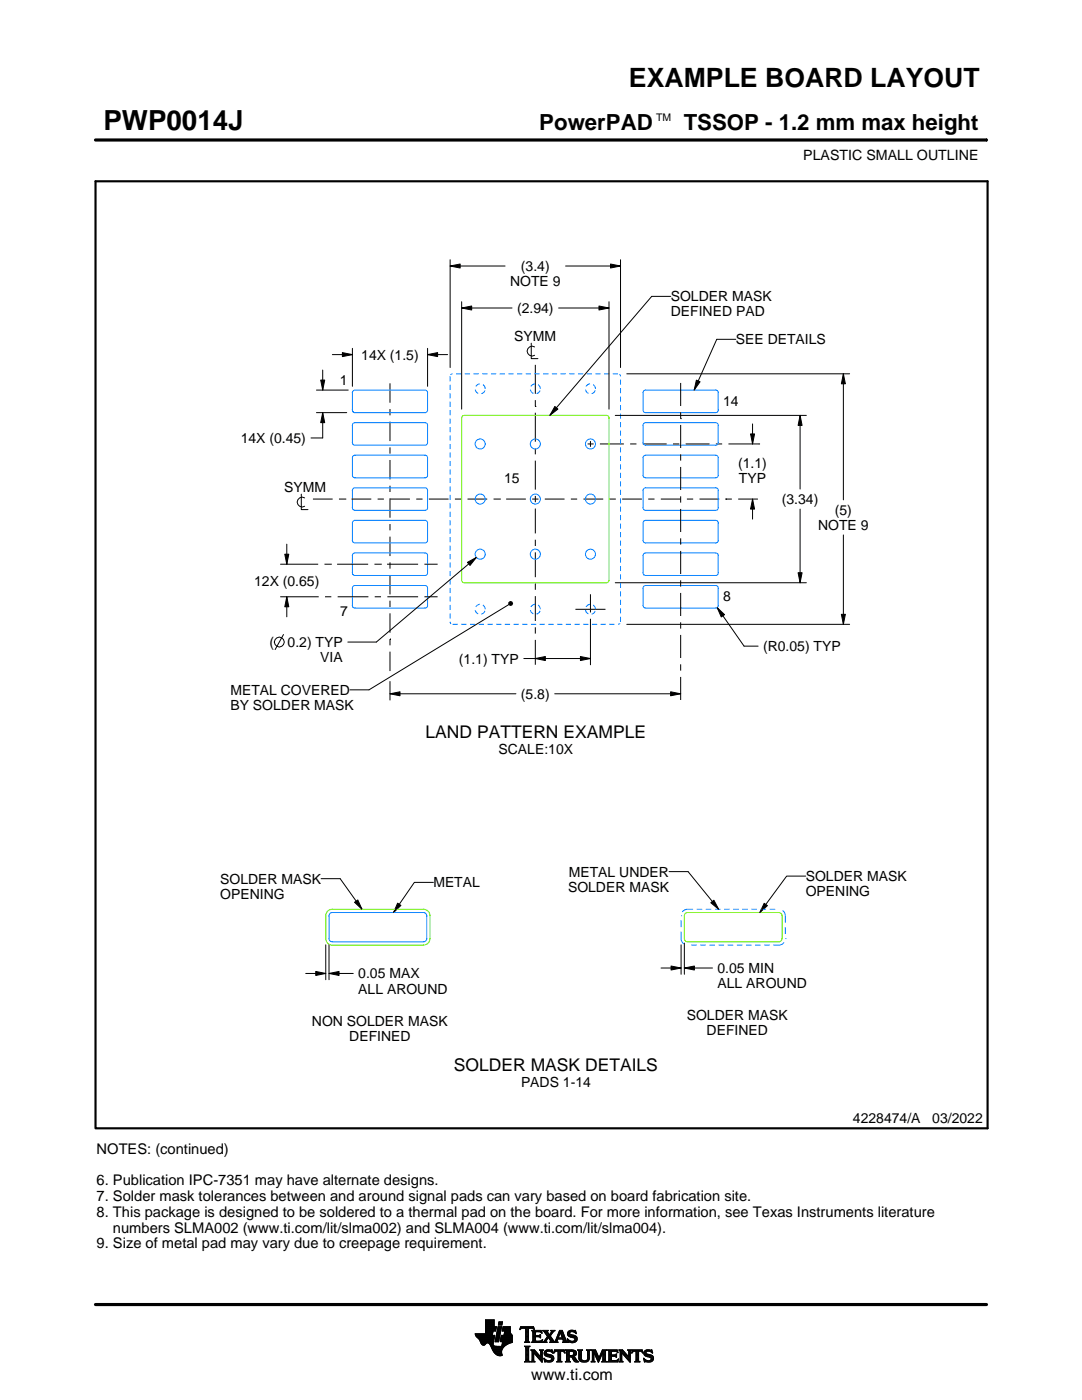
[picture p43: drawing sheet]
<svg xmlns="http://www.w3.org/2000/svg" width="216mm" height="279mm" viewBox="0 0 216 279" stroke-linecap="round" stroke-linejoin="round" font-family="sans-serif">
<defs><g id="words">
<text font-size="5.5" x="20.6" y="26">PWP0014J</text>
<text font-size="5.3" x="125.5" y="17.4">EXAMPLE BOARD LAYOUT</text>
<g font-size="4.4">
<text x="107.6" y="26">PowerPAD</text>
<text x="136.4" y="26">TSSOP - 1.2 mm max height</text>
</g>
<g font-size="3.5">
<text x="84.9" y="147.3">LAND PATTERN EXAMPLE</text>
<text x="90.6" y="213.7">SOLDER MASK DETAILS</text>
</g>
<text font-size="3.2" x="106" y="275.3">www.ti.com</text>
<g font-size="2.9">
<text x="19.3" y="230.2">NOTES: (continued)</text>
<text x="19.3" y="236.5">6. Publication IPC-7351 may have alternate designs.</text>
<text x="19.3" y="239.7">7. Solder mask tolerances between and around signal pads can vary based on board fabrication site.</text>
<text x="19.3" y="242.8">8. This package is designed to be soldered to a thermal pad on the board. For more information, see Texas Instruments literature</text>
<text x="22.5" y="246">numbers SLMA002 (www.ti.com/lit/slma002) and SLMA004 (www.ti.com/lit/slma004).</text>
<text x="19.3" y="249.1">9. Size of metal pad may vary due to creepage requirement.</text>
</g>
<g font-size="2.8">
<text x="160.3" y="32">PLASTIC SMALL OUTLINE</text>
<text x="101.8" y="57.1">NOTE 9</text>
<text x="103.9" y="54.1">(3.4)</text>
<text x="103.2" y="62.5">(2.94)</text>
<text x="133.8" y="60.1">SOLDER MASK</text>
<text x="133.8" y="63.1">DEFINED PAD</text>
<text x="72.1" y="71.8">14X (1.5)</text>
<text x="102.6" y="68.1">SYMM</text>
<text x="146.8" y="68.7">SEE DETAILS</text>
<text x="67.8" y="76.8">1</text>
<text x="144.3" y="81.1">14</text>
<text x="48" y="88.4">14X (0.45)</text>
<text x="147.3" y="93.5">(1.1)</text>
<text x="56.7" y="98.2">SYMM</text>
<text x="100.6" y="96.4">15</text>
<text x="147.5" y="96.5">TYP</text>
<text x="156" y="100.6">(3.34)</text>
<text x="163.2" y="105.8">NOTE 9</text>
<text x="166.6" y="102.8">(5)</text>
<text x="50.7" y="116.9">12X (0.65)</text>
<text x="67.9" y="123">7</text>
<text x="144.3" y="120">8</text>
<text x="53.8" y="129.1">(</text>
<text x="57.4" y="129.1">0.2) TYP</text>
<text x="152.3" y="130">(R0.05) TYP</text>
<text x="63.9" y="132.1">VIA</text>
<text x="91.6" y="132.4">(1.1) TYP</text>
<text x="46" y="138.7">METAL COVERED</text>
<text x="46" y="141.7">BY SOLDER MASK</text>
<text x="103.9" y="139.5">(5.8)</text>
<text x="99.5" y="150.4">SCALE:10X</text>
<text x="43.9" y="176.4">SOLDER MASK</text>
<text x="43.9" y="179.4">OPENING</text>
<text x="86.5" y="177.1">METAL</text>
<text x="113.3" y="178">SOLDER MASK</text>
<text x="113.5" y="175">METAL UNDER</text>
<text x="160.8" y="175.8">SOLDER MASK</text>
<text x="160.8" y="178.8">OPENING</text>
<text x="71.5" y="195.3">0.05 MAX</text>
<text x="143.2" y="194.2">0.05 MIN</text>
<text x="143.2" y="197.2">ALL AROUND</text>
<text x="71.5" y="198.3">ALL AROUND</text>
<text x="137" y="203.6">SOLDER MASK</text>
<text x="62.2" y="204.7">NON SOLDER MASK</text>
<text x="69.7" y="207.7">DEFINED</text>
<text x="141" y="206.6">DEFINED</text>
<text x="104" y="216.8">PADS 1-14</text>
<text x="170.2" y="224.2">4228474/A</text>
<text x="186" y="224.2">03/2022</text>
</g>
<text font-size="2.1" x="130.9" y="24.2">TM</text>
</g></defs>
<g fill="none" stroke="#000" stroke-width=".2">
<path d="M19.1 27.9h177.7M196.8 27.7v.5M89.8 53.1l2-.4v.8zM89.8 51.8v21.6M89.8 53.1h11M112.9 53.1h10.9M121.8 52.7l2 .4-2 .4zM123.8 51.8v21.6M133.8 59.1h-3.8l-20.3 23.8M63.1 77.9h6.4M64 75.9h.8l-.4 2zM64.4 73.9v4"/>
<path d="M66.3 70.8h4M68.3 70.4l2 .4-2 .4zM70.3 69.5v7.6M77.8 76.5v3.9M85.3 70.8l2-.4v.8zM85.3 69.5v7.6M85.3 70.8h4M92.1 61.5l2-.4v.8zM92.1 60.2v21.5M92.1 61.5h10.1M106 68.5v3.1h1.3M106.7 69.2a.98 .98 0 0 0-1.5 .9 .98 .98 0 0 0 1.5 .8"/>
<path d="M106.8 72.8v5.8M106.8 79.9v1.2M111.5 61.5h10M119.5 61.1l2 .4-2 .4zM121.5 60.2v21.5M125.1 74.6h44.4M135.8 76.4v4.6M139 75.9l.7 .3-1.2 1.7zM146.8 67.7h-3.8l-4.5 10.2M168.3 74.6l.4 2h-.8zM168.3 74.6v25.2M60.1 98.6v3.1h1.4"/>
<path d="M60.8 99.4a.98 .98 0 0 0-1.5 .8 .98 .98 0 0 0 1.5 .8M62.4 99.6h4M63.1 82.4h6.1M64.4 82.4l.4 2h-.8zM64.4 82.4v5h-2.3M67.6 99.6h1.3M68.9 99.6h.1M70.2 99.6h3.9M75.3 99.6h1.3M77.8 81.6v1.3M77.8 84.1v3.9M77.8 89.3v1.2"/>
<path d="M77.8 91.8v3.9M77.8 96.9v1.3M77.8 99.4v3.9M77.9 99.6h3.9M83.1 99.6h1.2M85.6 99.6h3.9M90.8 99.6h1.2M93.3 99.6h3.9M98.5 99.6h1.2M99.7 99.6h.1M101 99.6h3.9M106.2 99.6h1.2"/>
<path d="M106.8 81.1h.1M106.8 82.4v5.8M106.8 89.4v1.3M106.8 91.9v5.8M106.8 99v1.2M108.7 99.6h3.9M110.7 81.1l.6 .5-1.6 1.3zM113.9 99.6h1.3M116.4 99.6h4M117.2 88.6h1.2M117.8 88v1.2M119.7 88.6h4.8"/>
<path d="M121.6 99.6h1.3M122.8 82.9h38.1M124.1 99.6h4M125.7 88.6h1.3M128.3 88.6h4.7M129.3 99.6h1.3M131.9 99.6h3.9M134.3 88.6h1.2M135.8 83.5h.1M135.8 82.3v1.2M135.8 84.8v4.6M135.8 90.7v1.2"/>
<path d="M135.8 93.2v4.6M135.8 99.1v1.2M136.8 88.6h4.8M137.1 99.6h1.2M139.6 99.6h3.9M142.8 88.6h1.3M144.8 99.6h.1M144.8 99.6h1.2M145.4 88.6h6.3M147.3 99.6h3.9M149.8 86.6h.8l-.4 2zM150.2 99.6l.4 2h-.8z"/>
<path d="M150.2 84.6v4M150.2 99.6v4M159.6 82.9l.4 2h-.8zM159.6 82.9v14.7M56 119.1h7.6M56 112.6h7.5M56.8 110.6h.8l-.4 2zM57.2 119.1l.4 2h-.8zM57.2 108.6v4M57.2 119.1v4M64.7 112.6h1.3M64.9 119.1h1.2"/>
<path d="M66 112.6h.1M67.3 112.6h6.2M67.4 119.1h6.1M74.7 112.6h1.3M74.8 119.1h1.2M76 112.6h.1M77.2 112.6h6.2M77.3 119.1h6.1M77.8 104.6v1.2M77.8 107.1v3.9M77.8 112.2v1.3M77.8 114.7v3.9"/>
<path d="M77.8 119.9v1.2M84.7 119.1h2.6M84.7 112.6h2.6M93.3 112.2l1.8-1-1.3 1.6zM95.1 111.2l-20 16.9h-5.7M106.8 101.5v5M106.8 107.7v1.3M106.8 110.2v5M106.8 116.4v1.3M106.8 119v4.9M117.8 118.6v3.6M122.8 116.3h38.1"/>
<path d="M135.8 101.6v4.6M135.8 107.4v1.3M135.8 109.9v4.7M135.8 115.8v1.3M135.8 118.3v4.6M159.2 114.3h.8l-.4 2zM159.6 101.6v14.7M168.3 106.8v17.8M56.6 126.6l-1.7 3M77.8 138.5l2-.4v.8zM77.8 127.5h.1M77.8 122.4v3.9"/>
<path d="M77.8 127.5v1.3M77.8 130v3.9M77.8 136v3.7M77.8 138.5h25.1M101.5 120.3l.3-.3 .3 .1 .2 .3-.2 .4h-.3l-.3-.2zM101.5 120.6l-27.9 17.1h-3.8M104.5 131.4h13.3M106.8 131.4l2-.4v.8zM106.8 125.2v1.2M106.8 127.7v5M110.7 138.5h25.1M114.8 121.6h6"/>
<path d="M115.8 131l2 .4-2 .4zM117.8 123.5v9.2M125.1 124.6h44.4M133.8 138.1l2 .4-2 .4zM135.8 124.2v1.3M135.8 126.7v4.6M135.8 132.6v1.2M135.8 135.1v4.6M143.1 121.3l1.5 1.4-.7 .4zM143.1 121.3l5.4 7.7h2.8M167.9 122.6h.8l-.4 2zM64.1 175.4h3.8l4.3 6.1"/>
<path d="M86.5 176.1h-3.8l-4.2 6M133.5 174h3.8l6.1 7.5M160.8 174.8h-3.8l-5.4 7.3M61 194.3h4M63 193.9l2 .4-2 .4zM65 188.6v6.9M65.7 194.3l2-.4v.8zM65.7 188.6v6.9M65.7 194.3h4.8M70.7 180.1l.7-.5 .8 1.9zM79.3 180.2l.7 .5-1.5 1.4zM131.9 193.2h4"/>
<path d="M133.9 192.8l2 .4-2 .4zM135.9 188.6v5.8M136.6 193.2l2-.4v.8zM136.6 188.2v6.2M136.6 193.2h5.6M141.8 180.2l.7-.5 .9 1.8zM152.5 180.3l.6 .4-1.5 1.4zM94.8 266.2h3.5M94.8 266.3h3.5M94.9 266.4h3.3M94.9 266.5h3.8l-.2 1.2M94.9 266.5h3.8"/>
<path d="M95 266.6h3.7M95 266.7h3.7M95.1 266.8h3.6M95.2 266.9h3.4M95.3 267h3.3M95.4 267.1h3.2M95.5 267.2h3.1M95.6 267.3h3M95.7 267.4h2.8M95.7 267.5h2.8M95.8 267.6h2.7M95.8 267.7h2.7"/>
<path d="M95.9 267.8h2.6M95.9 267.9h2.5M95.9 268h2.5M96 268h1.1M96 268.1h1M96.1 268.2h.8M96.1 268.3h.7M96.2 268.4h.6M96.3 268.4h.4M96.9 266.1h1.4M96.9 266h1.4M96.9 265.9h1.4"/>
<path d="M96.9 265.8h1.5M96.9 265.7h1.5M96.9 264.7l2.2 .1-.2 .9h-.5l-.2 .8M96.9 265.6h2M96.9 265.5h2M96.9 265.4h2M96.9 265.3h2.1M96.9 265.2h2.1M96.9 265.1h2.1M96.9 265h2.1M96.9 264.9h2.1M96.9 264.8h2.2"/>
<path d="M96.9 264.6h1.7M96.9 264.5h1.7M96.9 264.4h1.7M96.9 264.3h1.7M96.9 264.2h1.7M96.9 264.1h1.7M96.9 264h1.7M96.9 263.9h1.7M96.9 263.8h1.7M96.9 263.7h1.7M96.9 263.6h1.7M96.9 263.5h1.7"/>
<path d="M96.9 263.4h1.7M97.5 268h.9M97.6 268.1h.8M97.7 268.2h.7M97.7 268.3h.7M97.8 268.4h.6M97.9 268.5h.6M97.9 268.6h.7M98 268.7h1.1M98 268.8h2.6M98 268.8h2.5M98.1 268.9h2.3"/>
<path d="M98.1 269h2.3M98.1 269.1h2.2M98.2 269.2h2.1M98.2 269.2h2M98.2 269.3h2M98.3 269.4h1.9M98.3 269.5h1.8M98.4 269.6h1.7M98.4 268v.4l.3 .2 2 .1M98.5 269.7h1.6M98.5 267.7l-.1 .3M98.5 269.8h1.6"/>
<path d="M98.6 269.9h1.5M98.6 264.8v-1.4h-1.7v2.8h-2.1l.1 .3 .8 .9 .6 1h.4l.5-.4 .4 .1 1 1.8 .8 .6h.8l-.1-1.1 .8-.9M98.6 270h1.5M98.7 270h1.4M98.8 270.1h1.3M98.8 267.7h.7M98.8 267.6h.7M98.8 267.5h.7M98.9 270.2h1.2M98.9 267.4h.7M98.9 267.3h.7M98.9 267.2h.7"/>
<path d="M98.9 267.1h.7M98.9 267h.7M98.9 270.3h1.3M99 266.9h.6M99 266.9h.7M99 266.8h.7M99 266.7h.7M99 266.6h.7M99 266.5h.7M99.1 270.4h1.1M99.1 266.4h.7M99.1 266.3h.7"/>
<path d="M99.1 266.2h.7M99.1 266.1h.7M99.1 266h.7M99.2 265.9h.7M99.2 265.8h.7M99.2 270.4h1M99.2 265.7h.7M99.2 265.6h.7M99.2 265.5h.7M99.3 265.4h.6M99.3 265.4h.7M99.3 265.3h.7"/>
<path d="M99.3 265.2h.7M99.3 265.1h.7M99.3 265h.7M99.4 270.5h.8M99.4 264.9h.7M99.4 264.8h.7M99.4 264.8h.7l-.6 3h-.7zM99.4 264.5l.2-.7h.7l-.2 .7h-.7M99.5 264.4h.6M99.5 264.3h.7M99.5 264.2h.7M99.5 264.1h.7"/>
<path d="M99.5 264h.7M99.5 263.9h.7M99.6 263.8h.7M99.8 270.6h.1M99.8 267.7h2.4M99.8 267.6h2.4M99.8 267.5h2.4M99.9 267.4h2.3M99.9 267.3h2.3M99.9 267.2h2.3M99.9 267.1h2.3M99.9 267h2.3"/>
<path d="M99.9 266.9h2.3M100 266.9h2.2M100 266.8h2.2M100 266.7h2.2M100 266.6h2.2M100 266.5h2.2M100.1 268.6h.7M100.2 268.5h.7M100.2 268.4h.8M100.2 268.4h.9M100.2 268.3h1M100.2 268.2h1.2"/>
<path d="M100.2 265.6h1.6M100.2 268.1h1.4M100.2 265.5h1.6M100.2 268h1.6M100.3 265.4h1.5M100.3 268h1.7M100.3 267.9h1.9M100.3 265.3h1.5M100.3 267.8h1.9M100.3 265.2h1.5M100.3 265.1h1.5M100.3 265h1.5"/>
<path d="M100.4 264.9h1.4M100.4 264.8h1.4M100.6 266.5l.1-.8h-.5l.2-.9h1.4l.1 1.1 .3 .6v1.4l-1.3 .6M100.6 266.4h1.5M100.6 266.3h1.4M100.6 266.2h1.4M100.6 266.1h1.3M100.7 266h1.2M100.7 265.9h1.2M100.7 265.8h1.1M100.7 265.7h1.1M102.2 266.5h-2.2l-.2 1.1 .1 .2h.4l-.2 .9"/>
<path d="M103.7 265.3h.1M103.8 265.2h.2M103.8 265h2.8M103.8 264.9h2.7M103.9 264.8h2.6M104.7 267.8h1M104.7 271.8h1.1M104.7 268.7h1M104.8 267.7h.7M104.8 271.7h.8M104.9 265.2h.6M104.9 268.9h.6"/>
<path d="M104.9 267.6h.6M104.9 267.5l-.2 .3M104.9 267.5h.6M104.9 267.4h.6M104.9 267.3h.6M104.9 267.2h.6M104.9 267.1h.6M104.9 267h.6M104.9 266.8h.6M104.9 266.7h.6M104.9 266.6h.6M104.9 266.5h.6"/>
<path d="M104.9 266.4h.6M104.9 266.3h.6M104.9 266.2h.6M104.9 266.1h.6M104.9 265.9h.6M104.9 265.8h.6M104.9 265.7h.6M104.9 265.6h.6M104.9 265.5h.6M104.9 265.4h.6M104.9 265.3h.6M104.9 271.5h.6"/>
<path d="M104.9 269h.6M104.9 271.4h.6M104.9 271.4v-2.4l-.2-.4h1.1l-.3 .4v2.4M104.9 271.4l-.2 .4h1.1l-.3-.4M104.9 271.3h.6M104.9 271.2h.6M104.9 271.1h.6M104.9 271h.6M104.9 270.9h.6M104.9 270.8h.6M104.9 270.6h.6M104.9 270.5h.6"/>
<path d="M104.9 270.4h.6M104.9 270.3h.6M104.9 270.2h.6M104.9 270.1h.6M104.9 270h.6M104.9 269.9h.6M104.9 269.8h.6M104.9 269.6h.6M104.9 269.5h.6M104.9 269.4h.6M104.9 269.3h.6M104.9 269.2h.6"/>
<path d="M104.9 269.1h.6M105.5 267.5l.2 .3M105.5 267.5v-2.3l.7-.1 .4 .3-.1-.6h-2.6l-.1 .6 .4-.3 .7 .1v2.3M105.7 267.8h-1M105.9 271.8h.8M105.9 269.4h.8M106.1 269.5h.7M106.1 267.8h2M106.1 271.7h.5M106.2 269.6h.7M106.2 271.5h.3M106.2 265.6h1.8"/>
<path d="M106.2 269.8h.8M106.2 271.4h.3M106.2 271.4l-.3 .4h.8l-.2-.4M106.2 271.3h.3M106.2 271.2h.3M106.2 271.1h.3M106.2 271h.3M106.2 270.9h.3M106.2 270.8h.3M106.2 270.6h.3M106.2 270.5h.3M106.2 270.4h.3"/>
<path d="M106.2 270.3h.3M106.2 270.2h.3M106.2 270.1h.3M106.2 270h1M106.2 269.9h.9M106.2 269.8v1.6M106.2 269.8l-.3-.4h.8l1.2 1.4M106.3 267.7h1.8M106.3 265.7h1.8M106.3 267.6h.6M106.3 265.8h.6M106.3 267.5l-.2 .3"/>
<path d="M106.3 267.5h.5M106.3 267.4h.5M106.3 267.3h.5M106.3 267.2h.5M106.3 267.1h.5M106.3 267h.5M106.3 266.8h.5M106.3 266.7h1.6M106.3 266.6h1.6M106.3 266.5h.5M106.3 266.4h.5M106.3 266.3h.5"/>
<path d="M106.3 266.2h.5M106.3 266.1h.5M106.3 265.9h.5M106.4 265.2h.2M106.5 270h.1M106.5 270v1.4M106.5 265.3h.1M106.6 270.1h.7M106.7 270.2h.7M106.8 270.3h.7M106.8 265.9l.2-.1h.6l.6 .2-.2-.5h-1.9l.2 .3v1.7M106.8 265.9v.6h.8l.3-.2v.7"/>
<path d="M106.9 270.4h.7M107 270.5h.7M107.1 270.6h.7M107.2 270.8h1M107.3 270.9h.9M107.4 271h.8M107.5 271.1h.7M107.6 271.2h.6M107.6 266.5h.3M107.7 271.3h.5M107.7 269.4h.7M107.7 266.8h.2"/>
<path d="M107.7 267.6h.5M107.8 266.4h.1M107.8 271.4h.4M107.8 267h.1M107.8 265.8h.3M107.8 269.5h.5M107.9 271.5h.3M107.9 269.6h.3M107.9 267l-.3-.2h-.8l.1 .8h.9l.5-.2M107.9 269.8h.3M107.9 270.6h.3M107.9 270.5h.3"/>
<path d="M107.9 270.4h.3M107.9 270.3h.3M107.9 270.2h.3M107.9 270.1h.3M107.9 270h.3M107.9 269.9h.3M107.9 269.8v1M107.9 269.8l-.2-.4h.7l-.2 .4M108 271.7h.2M108 265.9h.1M108 267.5h.2M108.1 271.8h.1"/>
<path d="M108.1 266.1h.1M108.2 267.4h.1M108.2 269.8v2.1l-1.7-1.9M108.2 267.8h.9M108.3 267.4l-.2 .5-2-.1M108.3 265.6h1M108.5 267.7h.5M108.5 271.1l.8 .4h.5l.2-.2-.1-.3-1-.4-.3-.3 .1-.7 .8-.2 .5 .1 .2-.1 .1 .6-.9-.3-.3 .1-.1 .3 1.3 .4 .2 .6M108.5 271.1h.1M108.5 265.7h.7M108.5 271.2h.2M108.6 271.3h.2"/>
<path d="M108.6 270.1h.4M108.6 270h.4M108.6 270.2h.6M108.6 267.6h.4M108.6 271.4h.4M108.6 269.9h.4M108.6 270.3h1M108.6 265.8h.7M108.6 271.5h.8M108.6 269.8h.5M108.7 271.7h1.5M108.7 270.4h1.3"/>
<path d="M108.7 267.5h.3M108.7 271.8h.1M108.7 265.9h.6M108.7 269.6h1.5M108.8 267.4h.3M108.8 270.5h1.5M108.8 266.1h.6M108.8 269.5h1.4M108.8 267.3h.4M108.9 266.2h.6M108.9 267.2h.4M108.9 266.3h.6"/>
<path d="M108.9 270.6h1.5M109 267.1h.3M109 266.4h1M109.1 271.8h.9M109.1 269.4h.7M109.1 267h.9M109.1 266.5h.8M109.1 267.8h-.9M109.2 266.8h.8M109.2 266.6h.6M109.2 266.7h.7M109.2 266.7l-.6 .9-.4 .2"/>
<path d="M109.3 270.8h1.1M109.5 267.1h.6M109.6 267.2h.6M109.7 271.5h.7M109.7 267.3h.6M109.7 267.8l.2-.1-.5-.8-.4 .8 .1 .1M109.7 267.8h1.6M109.7 266.3h.4M109.7 267.4h.6M109.8 270.9h.7M109.8 266.2h.3M109.8 266.6l.9 1.2 1-2.3h.5l.8 2.1 .3 .2"/>
<path d="M109.8 267.5h.6M109.9 266.1h.3M109.9 269.8h.4M109.9 267.6h.6M109.9 267.7h.7M109.9 271.4h.5M109.9 265.9h.4M110 271h.5M110 265.6h.7M110 265.9l-.4 .5-.4-.6 .2-.3h-1.1l.9 1.2M110 265.9l.1-.2-.2-.2h.8l-.9 1.1M110 271.3h.5"/>
<path d="M110 265.8h.4M110 271.1h.5M110 271.2h.5M110.1 269.4h.1M110.1 265.7h.4M110.1 269.9h.2M110.2 270h.1M110.5 270h.1M110.5 269.9h.2M110.5 271.1l-.3 .6-.7 .2-.6-.2-.2 .1-.2-.7M110.5 269.8h.3M110.6 269.6h2.1"/>
<path d="M110.6 269.5h2M110.6 269.4h2M110.7 267.7h.5M110.8 267.6h.4M110.9 267.5h.3M110.9 267.4h.3M111 267.3h.3M111 267.2h1.8M111 267.1h1.8M111.1 267h.3M111.1 271.8h1M111.1 266.8h.4"/>
<path d="M111.2 266.7h.3M111.2 267.5l.1-.2h1l.1 .2M111.2 267.5v.3h.1M111.2 266.6h.3M111.3 266.5h.3M111.3 271.7h.6M111.3 266.4h.3M111.3 271.5h.6M111.3 267.8h-1.6M111.3 269.8h.6M111.4 266.3h.3M111.4 271.4h.5"/>
<path d="M111.4 271.4l-.1-1.7h-.4l-.4 .4 .2-.7h1.9l.1 .7-.4-.4h-.4v1.7M111.4 270.5h.5M111.4 270.4h.5M111.4 270.3h.5M111.4 270.2h.5M111.4 270.1h.5M111.4 270h.5M111.4 269.9h.5M111.4 271.4l-.3 .4h1l-.2-.4M111.4 271.3h.5M111.4 271.2h.5M111.4 271.1h.5"/>
<path d="M111.4 271h.5M111.4 270.9h.5M111.4 270.8h.5M111.4 270.6h.5M111.4 266.2h.3M111.4 266.1h.4M111.5 265.9h.9M111.5 265.8h.8M111.6 265.7h.7M111.6 265.6h.6M111.8 265.9l.4 1.1h-.8zM111.9 266.1h.5"/>
<path d="M111.9 266.2h.5M111.9 266.3h.6M112 266.4h.5M112 266.5h.6M112.1 266.6h.5M112.1 266.7h.6M112.1 266.8h.6M112.2 267h.5M112.2 267.8h1.1M112.3 267.3h.6M112.3 267.4h.6M112.4 267.5h.6"/>
<path d="M112.4 267.5v.3h-.2M112.4 269.8h.3M112.4 267.6h.6M112.4 267.7h.7M112.6 269.9h.1M112.6 270h.2M112.8 271.8h1M112.8 269.4h1.6M113 269.5h1.7M113 271.7h.7M113 269.6h1.9M113 271.5h.6"/>
<path d="M113 269.8h.6M113 271.4h.6M113 271.4l-.2 .4h1l-.2-.4M113 271.3h.6M113 271.2h.6M113 271.1h.6M113 271h.6M113 270.9h.6M113 270.8h1.5M113 270.6h1.6M113 270.5h1.8M113 270.4h.6"/>
<path d="M113 270.3h.6M113 270.2h.6M113 270.1h.6M113 270h.6M113 269.9h.6M113 269.8v1.6M113 269.8l-.2-.4h1.5l.5 .2 .2 .3v.4l-.2 .3-.4 .1M113.2 267.3h.2M113.2 267.4h.3M113.2 266.2h.5M113.2 266.3h.6M113.2 266.1h.5"/>
<path d="M113.3 267.5h.3M113.3 267.8h-1.1M113.3 266.4h.9M113.3 265.9h.4M113.3 267.6h.6M113.3 266.5h1.3M113.3 267.7h1.6M113.3 265.8h.5M113.3 267.8h.2M113.4 266.6h1.5M113.4 265.7h1.5M113.4 265.7l.5-.2 .7 .1 .2-.1 .1 .7-.7-.4h-.4l-.1 .3 .1 .2 .9 .2 .4 .3 .1 .5-.3 .5-.6 .2-.7-.2-.2 .1-.2-.7 .9 .5 .4-.1 .2-.3-.1-.3-1.2-.4-.2-.5z"/>
<path d="M113.5 266.7h1.5M113.5 265.6h1.4M113.6 271.4v-.6h.4l.7 .9 .8 .1M113.6 269.9l.1-.2 .7 .2v.4l-.4 .2M113.6 269.9v.6M113.7 267.8h1.1M113.8 266.8h1.3M113.8 265.5h.6M114 268h.4M114.1 270.9h.6M114.2 271h.6M114.2 271.1h.7"/>
<path d="M114.3 271.2h.6M114.3 267h.8M114.3 269.8h.7M114.3 270.4h.6M114.4 271.3h.6M114.4 270.7l1.1 1.1M114.4 270.7h.1M114.4 271.4h.7M114.4 269.9h.6M114.4 270.3h.6M114.5 267.6h.5M114.5 270.2h.5"/>
<path d="M114.5 270h.5M114.5 265.8h.4M114.5 270.1h.5M114.5 271.5h.7M114.6 271.7h.7M114.6 267.1h.6M114.6 267.5h.5M114.7 267.2h.5M114.7 267.4h.5M114.7 265.9h.3M114.7 267.3h.5M114.7 271.8h.8"/>
<path d="M114.8 266.1h.2M114.9 266.2h.1M115.3 269.4h.9M115.4 269.5h.7M115.5 269.6h.5M115.5 269.8h.5M115.5 269.8v1.4l.4 .5 .6 .2 .6-.1 .4-.3 .1-.5M115.5 271h.5M115.5 270.9h.5M115.5 270.8h.5M115.5 270.6h.5M115.5 270.5h.5"/>
<path d="M115.5 270.4h.5M115.5 270.3h.5M115.5 270.2h.5M115.5 270.1h.5M115.5 270h.5M115.5 269.9h.5M115.5 269.8l-.2-.4h.9l-.2 .4M115.5 271.1h.5M115.5 271.2h.5M115.5 271.3h.6M115.6 271.4h.6M115.7 271.5h.8"/>
<path d="M115.8 271.7h1.5M116 271l.2 .4 .4 .2 .5-.2 .2-.4M116 269.8v1.2M116 271.8h1.1M116.8 271.5h.6M117 269.4h.8M117.1 271.4h.4M117.2 269.5h.5M117.2 271.3h.4M117.2 269.6h.4M117.2 271.2h.4M117.2 271.1h.4"/>
<path d="M117.3 269.8h.3M117.3 271h.3M117.3 270.9h.3M117.3 270.8h.3M117.3 270.6h.3M117.3 270.5h.3M117.3 270.4h.3M117.3 270.3h.3M117.3 270.2h.3M117.3 270.1h.3M117.3 270h.3M117.3 269.9h.3"/>
<path d="M117.6 269.8l.2-.4h-.8l.2 .3 .1 1.3M117.6 269.8v1.2M118 271.8h.7M118 269.4h.8M118.1 269.5h.8M118.1 271.7h.5M118.2 269.6h.7M118.2 271.5h.3M118.2 269.8h.8M118.2 271.4h.3M118.2 269.8l-.2-.4h.8l.7 1.6 .7-1.6h.9l-.3 .4M118.2 271.4l-.2 .4h.7l-.2-.4"/>
<path d="M118.2 271.3h.3M118.2 271.2h.3M118.2 271.1h.3M118.2 271h.3M118.2 270.9h.3M118.2 270.8h.3M118.2 270.6h.3M118.2 270.5h.3M118.2 270.4h.3M118.2 270.3h.3M118.2 270.2h.3M118.2 270.1h.3"/>
<path d="M118.2 270h.9M118.2 269.9h.8M118.2 269.8v1.6M118.6 270.1h.5M118.6 270.2h.6M118.7 270.3h.5M118.7 270.4h.6M118.8 270.5h.5M118.8 270.6h.6M118.9 270.8h.5M118.9 270.9h.6M119 271h.8"/>
<path d="M119 271.1h.8M119.1 271.2h.6M119.1 271.3h.6M119.2 271.4h.4M119.2 271.5h.4M119.3 271.7h.2M119.3 271.8h.2M119.6 270.9h.3M119.6 270.8h.3M119.7 270.6h.3M119.7 270.5h.3M119.8 270.4h.3"/>
<path d="M119.8 270.3h.3M119.9 270.2h.3M119.9 270.1h.3M120 270h.8M120 269.9h.8M120 269.8h.8M120.1 271.8h1M120.1 269.6h.7M120.1 269.5h.8M120.2 269.4h.9M120.2 271.7h.7M120.3 271.5h.5"/>
<path d="M120.3 271.4h.5M120.3 271.4l-.2 .4h1l-.3-.4M120.3 271.4v-1.5l-.9 2-.9-2v1.5M120.3 271.3h.5M120.3 271.2h.5M120.3 271.1h.5M120.3 271h.5M120.3 270.9h.5M120.3 270.8h.5M120.3 270.6h.5M120.3 270.5h.5M120.3 270.4h.5"/>
<path d="M120.3 270.3h.5M120.3 270.2h.5M120.3 270.1h.5M120.8 269.8v1.6M121.2 271.8h2M121.2 269.4h1.9M121.4 269.5h1.8M121.4 271.7h1.9M121.5 269.6h1.7M121.5 271.5h1.8M121.5 269.8h.5M121.5 271.4h.5"/>
<path d="M121.5 269.8l-.3-.4h1.9l.2 .6M121.5 269.9h.5M121.5 269.8v1.6M121.5 271.3h.5M121.5 271.2h.5M121.5 271.1h.5M121.5 271h.5M121.5 270.9h.5M121.5 270.8h.5M121.5 270.6h1.5M121.5 270.5h1.5M121.5 270.4h1.5"/>
<path d="M121.5 270.3h.5M121.5 270.2h.5M121.5 270.1h.5M121.5 270h.5M122.6 270.4l.4-.2v.7l-.2-.2h-.8v.8h.2M122.9 270.8h.1M122.9 270.3h.1M123 269.8h.3M123.1 271.4h.3M123.2 269.9h.1M123.3 270h.1M123.3 270l-.4-.3h-.8l-.1 .7"/>
<path d="M123.3 271.3h.1M123.4 271.2h.1M123.4 271.2l-.2 .6h-2l.3-.4M123.4 271.2l-.3 .3h-.4M123.5 271.8h.8M123.5 269.4h.7M123.6 269.5h.7M123.7 271.7h.5M123.7 269.6h.7M123.7 271.5h.4M123.7 269.8h.8M123.7 271.4h.4"/>
<path d="M123.7 271.4l-.2 .4h.8l-.2-.4M123.7 271.3h.4M123.7 271.2h.4M123.7 271.1h.4M123.7 271h.4M123.7 270.9h.4M123.7 270.8h.4M123.7 270.6h.4M123.7 270.5h.4M123.7 270.4h.4M123.7 270.3h.4M123.7 270.2h.4"/>
<path d="M123.7 270.1h.4M123.7 270h1M123.7 269.9h.9M123.7 269.8v1.6M123.7 269.8l-.2-.4h.7l1.2 1.4 .1-1M124.1 270v1.4M124.1 270h.1M124.2 270.1h.6M124.2 270.2h.7M124.3 270.3h.7M124.4 270.4h.7M124.5 270.5h.7"/>
<path d="M124.6 270.6h.7M124.7 270.8h1.1M124.8 270.9h1M124.9 271h.9M125 271.1h.8M125.1 271.2h.7M125.2 271.3h.6M125.2 269.4h.8M125.3 271.4h.5M125.4 269.5h.5M125.4 271.5h.4M125.4 269.6h.4"/>
<path d="M125.5 269.8h.3M125.5 269.8l-.3-.4h.8l-.2 .4M125.5 270.4h.3M125.5 270.3h.3M125.5 270.2h.3M125.5 270.1h.3M125.5 270h.3M125.5 269.9h.3M125.5 270.6h.3M125.5 270.5h.3M125.5 271.7h.3M125.6 271.8h.2"/>
<path d="M125.8 269.8v2.1l-1.7-1.9M126 270h.1M126.1 269.9h.1M126.1 269.8h.3M126.1 269.6h2.1M126.2 269.5h2M126.2 269.4h2M126.6 271.8h1.1M126.9 271.7h.6M126.9 271.5h.5M126.9 269.8h.5M126.9 271.4h.5"/>
<path d="M126.9 271.4v-1.7h-.5l-.3 .4 .1-.7h1.9l.2 .7-.4-.4h-.5v1.7M126.9 270.5h.5M126.9 270.4h.5M126.9 270.3h.5M126.9 270.2h.5M126.9 270.1h.5M126.9 270h.5M126.9 269.9h.5M126.9 271.4l-.3 .4h1.1l-.3-.4M126.9 271.3h.5M126.9 271.2h.5M126.9 271.1h.5"/>
<path d="M126.9 271h.5M126.9 270.9h.5M126.9 270.8h.5M126.9 270.6h.5M128 269.8h.3M128.1 269.9h.2M128.2 270h.1M128.4 271.1h.1M128.4 271.2h.2M128.5 271.3h.2M128.5 270.1h.4M128.5 270h.4"/>
<path d="M128.5 270.2h.6M128.5 271.4h.4M128.5 269.9h.4M128.5 270.3h1M128.5 271.5h.8M128.5 269.8h.5M128.6 271.7h1.5M128.6 270.4h1.3M128.6 271.8h.1M128.6 269.6h1.5M128.7 270.5h1.5M128.7 269.5h1.4"/>
<path d="M128.8 270.6h1.5M128.9 271.8h1M129 269.4h.7M129.1 270.8l-.6-.4 .1-.7 .5-.3 .8 .1 .2-.1 .1 .7-.8-.4-.4 .1-.1 .2 1.3 .5 .2 .6M129.1 270.8l.8 .2v.4l-.7 .1-.8-.4M129.2 270.8h1.1M129.6 271.5h.7M129.6 270.9h.8M129.8 269.8h.4M129.8 271.4h.5M129.9 271h.5M129.9 271.3h.5"/>
<path d="M129.9 271.1h.5M129.9 271.2h.5M129.9 269.4h.2M130 269.9h.2M130.1 270h.1M130.4 271.1l-.3 .6-.7 .2-.6-.2-.2 .1-.2-.7"/>
<circle cx="55.7" cy="128.1" r=".98"/>
</g>
<g fill="#000">
<path d="M89.8 53.1l2-.4v.8zM121.8 52.7l2 .4-2 .4zM64 75.9h.8l-.4 2zM68.3 70.4l2 .4-2 .4zM85.3 70.8l2-.4v.8zM92.1 61.5l2-.4v.8zM119.5 61.1l2 .4-2 .4zM139 75.9l.7 .3-1.2 1.7zM168.3 74.6l.4 2h-.8zM64.4 82.4l.4 2h-.8zM110.7 81.1l.6 .5-1.6 1.3zM149.8 86.6h.8l-.4 2z"/>
<path d="M150.2 99.6l.4 2h-.8zM159.6 82.9l.4 2h-.8zM56.8 110.6h.8l-.4 2zM57.2 119.1l.4 2h-.8zM93.3 112.2l1.8-1-1.3 1.6zM159.2 114.3h.8l-.4 2zM77.8 138.5l2-.4v.8zM101.5 120.3l.3-.3 .3 .1 .2 .3-.2 .4h-.3l-.3-.2zM106.8 131.4l2-.4v.8zM115.8 131l2 .4-2 .4zM133.8 138.1l2 .4-2 .4zM143.1 121.3l1.5 1.4-.7 .4z"/>
<path d="M167.9 122.6h.8l-.4 2zM63 193.9l2 .4-2 .4zM65.7 194.3l2-.4v.8zM70.7 180.1l.7-.5 .8 1.9zM79.3 180.2l.7 .5-1.5 1.4zM133.9 192.8l2 .4-2 .4zM136.6 193.2l2-.4v.8zM141.8 180.2l.7-.5 .9 1.8zM152.5 180.3l.6 .4-1.5 1.4z"/>
</g>
<path d="M19.1 36.2h178v189h-178z" fill="none" stroke="#000" stroke-width=".43"/>
<path d="M19 27.9h177.8M19 260.3h177.8" fill="none" stroke="#000" stroke-width=".63"/>
<g fill="none" stroke="#0080ff" stroke-width=".2">
<path d="M70.6 77.9h14.5l.2 .5-.1 3.7-.4 .3-14.2-.1-.3-.4v-3.5zM89.8 75.1v1M89.8 76.8v1M89.8 78.5v1M90.3 74.6l-.4 .2M91 74.6h1.1M92.7 74.6h1.1M94.5 74.6h1M96.2 74.6h1.1M98 74.6h1M99.7 74.6h1M101.4 74.6h1.1"/>
<path d="M103.2 74.6h1M104.9 74.6h1M106.6 74.6h1.1M108.4 74.6h1M110.1 74.6h1.1M111.9 74.6h1M113.6 74.6h1M115.3 74.6h1.1M117.1 74.6h1M118.8 74.6h1M120.5 74.6h1.1M122.3 74.6h1"/>
<path d="M123.6 74.7h.1M123.7 74.7l.1 .4M123.8 75.1h.1M123.8 75.8v1M123.8 77.5v1M123.8 79.2v1M128.6 77.9h14.5l.2 .5-.1 3.7-.4 .3-14.2-.1-.3-.4v-3.5zM70.6 97.4h14.5l.2 .5-.1 3.7-.4 .3-14.2-.1-.3-.4v-3.5zM70.6 90.9h14.5l.2 .5-.1 3.7-.4 .3-14.2-.1-.3-.4v-3.5zM70.6 84.4h14.5l.2 .5-.1 3.7-.4 .3-14.2-.1-.3-.4v-3.5zM89.8 80.2v1M89.8 81.9v1"/>
<path d="M89.8 83.5v1.1M89.8 85.2v1.1M89.8 86.9v1M89.8 88.6v1M89.8 90.3v1M89.8 92v1M89.8 93.7v1M89.8 95.4v1M89.8 97.1v1M89.8 98.8v1M123.8 80.8v1.1M123.8 82.5v1"/>
<path d="M123.8 84.2v1M123.8 85.9v1M123.8 87.6v1M123.8 89.3v1M123.8 91v1M123.8 92.7v1M123.8 94.4v1M123.8 96.1v1M123.8 97.7v1.1M123.8 99.4v1M128.6 97.4h14.5l.2 .5-.1 3.7-.4 .3-14.2-.1-.3-.4v-3.5zM128.6 90.9h14.5l.2 .5-.1 3.7-.4 .3-14.2-.1-.3-.4v-3.5z"/>
<path d="M128.6 84.4h14.5l.2 .5-.1 3.7-.4 .3-14.2-.1-.3-.4v-3.5zM70.6 116.9h14.5l.2 .5-.1 3.7-.4 .3-14.2-.1-.3-.4v-3.5zM70.6 110.4h14.5l.2 .5-.1 3.7-.4 .3-14.2-.1-.3-.4v-3.5zM70.6 103.9h14.5l.2 .5-.1 3.7-.4 .3-14.2-.1-.3-.4v-3.5zM89.8 100.4v1.1M89.8 102.1v1M89.8 103.8v1M89.8 105.5v1M89.8 107.2v1M89.8 108.9v1M89.8 110.6v1M89.8 112.3v1"/>
<path d="M89.8 114v1M89.8 115.7v1M89.8 117.3v1.1M89.8 119v1M123.8 101.1v1M123.8 102.8v1M123.8 104.5v1M123.8 106.2v1M123.8 107.9v1M123.8 109.6v1M123.8 111.3v1M123.8 112.9v1.1"/>
<path d="M123.8 114.6v1.1M123.8 116.3v1M123.8 118v1M123.8 119.7v1M128.5 104l.3-.1h14l.4 .2 .1 .3v3.5l-.2 .4-.3 .1h-14l-.4-.3-.1-.2v-3.5zM128.6 116.9h14.5l.2 .5-.1 3.7-.4 .3-14.2-.1-.3-.4v-3.5zM128.6 110.4h14.5l.2 .5-.1 3.7-.4 .3-14.2-.1-.3-.4v-3.5zM89.8 124.1v.1M89.8 120.7v1M89.8 122.4v1M89.8 124.2l.1 .1M89.9 124.3l.1 .2"/>
<path d="M90 124.5h.1M90.3 124.6h1.1M92.1 124.6h1M93.8 124.6h1M95.5 124.6h1.1M97.3 124.6h1M99 124.6h1M100.7 124.6h1.1M102.5 124.6h1M104.2 124.6h1.1M105.9 124.6h1.1M107.7 124.6h1"/>
<path d="M109.4 124.6h1.1M111.2 124.6h1M112.9 124.6h1M114.6 124.6h1.1M116.4 124.6h1M118.1 124.6h1M119.8 124.6h1.1M121.6 124.6h1M123.5 124.6h-.2M123.5 124.6h.1M123.6 124.5l-.1 .1M123.7 124.5h-.1"/>
<path d="M123.7 124.4v.1M123.7 124.4h.1M123.8 121.4v1M123.8 123.1v1M65.8 182.3l.5-.2h18.2a.65 .65 0 0 1 .7 .7v4.5a.65 .65 0 0 1-.7 .7h-18.2a.65 .65 0 0 1-.6-.7v-4.5zM135.9 182.8h.1M135.9 185.9v1.7l.5 .8M135.9 183.7v1.3M136.4 188.4h.1M137.2 188.6h.1M137.9 188.6h1.1M138.3 181.5h-1.4l-.7 .5"/>
<path d="M139 181.5h1.1M139.8 188.6h1M140.8 181.5h1.1M141.6 188.6h1.1M142.7 181.5h1.1M143.4 188.6h1.1M144.5 181.5h1.1M145.2 188.6h1.1M146.3 181.5h1.1M147 188.6h1.1M148.1 181.5h1.1M148.9 188.6h1"/>
<path d="M149.9 181.5h1.1M150.7 188.6h1.1M151.8 181.5h1.1M152.5 188.6h1.1M153.6 181.5h1.1M155.4 181.5h.1M156.2 181.7l.5 .8v1.6M156.5 188.1l-.8 .5h-1.4M156.7 187.3h.1M156.7 185v1.4"/>
<circle cx="95.8" cy="88.6" r="1"/>
<circle cx="95.8" cy="99.6" r="1"/>
<circle cx="106.8" cy="99.6" r="1"/>
<circle cx="106.8" cy="88.6" r="1"/>
<circle cx="117.8" cy="88.6" r="1"/>
<circle cx="117.8" cy="99.6" r="1"/>
<circle cx="95.8" cy="110.6" r="1"/>
<circle cx="106.8" cy="110.6" r="1"/>
<circle cx="117.8" cy="110.6" r="1"/>
</g>
<path d="M92.4 83l28.6-.1 .4 .2 .1 32.7-.2 .4-28.7 .1-.4-.2-.1-32.7zM65.5 181.7l.8-.2h18.2a1.3 1.3 0 0 1 1.3 1.3v4.5a1.3 1.3 0 0 1-1.3 1.3h-18.2a1.3 1.3 0 0 1-1.3-1.3v-4.5l.1-.4zM136.7 182.3l.5-.2h18.2a.65 .65 0 0 1 .7 .7v4.5a.65 .65 0 0 1-.7 .7h-18.2a.65 .65 0 0 1-.6-.7v-4.5z" fill="none" stroke="#6ef200" stroke-width=".2"/>
<path d="M96.8 77.6a1 1 0 0 0-1.4-.9 1 1 0 0 0-.3 1.6 1 1 0 0 0 1.6-.3l.1-.4M107.8 77.6a1 1 0 0 0-1.4-.9 1 1 0 0 0-.3 1.6 1 1 0 0 0 1.6-.3l.1-.4M118.8 77.6a1 1 0 0 0-1.4-.9 1 1 0 0 0-.3 1.6 1 1 0 0 0 1.6-.3l.1-.4M96.8 121.6a1 1 0 0 0-1.4-.9 1 1 0 0 0-.3 1.6 1 1 0 0 0 1.6-.3l.1-.4M107.8 121.6a1 1 0 0 0-1.4-.9 1 1 0 0 0-.3 1.6 1 1 0 0 0 1.6-.3l.1-.4M118.8 121.6a1 1 0 0 0-1.4-.9 1 1 0 0 0-.3 1.6 1 1 0 0 0 1.6-.3l.1-.4" fill="none" stroke="#0080ff" stroke-width=".2" stroke-dasharray="1 .7" stroke-linecap="butt"/>
<use href="#words"/>
</svg>
